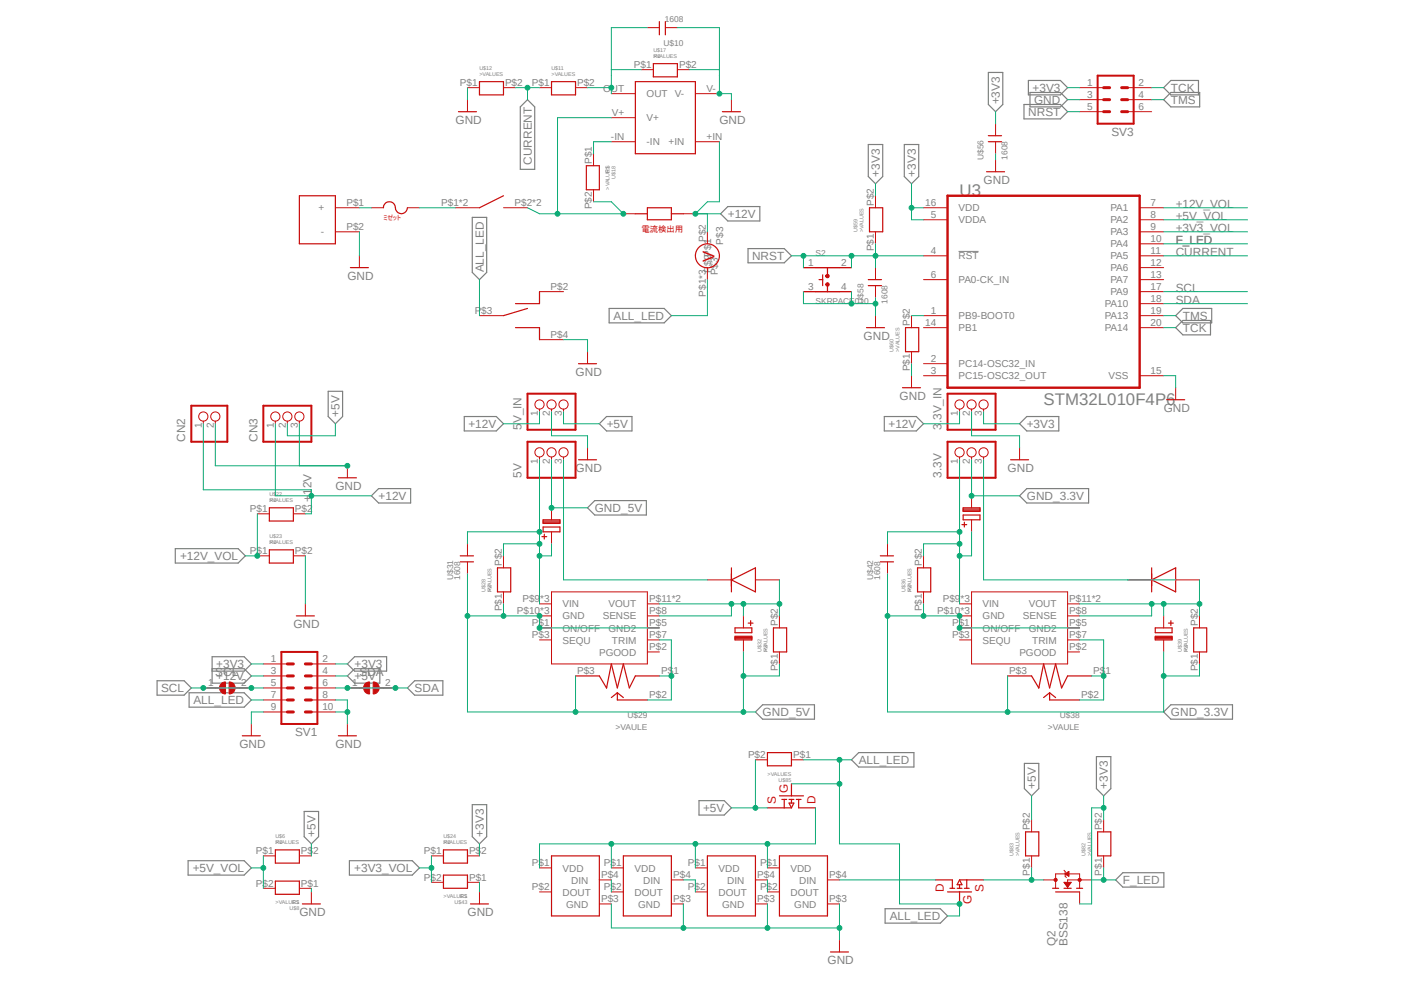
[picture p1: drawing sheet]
<svg xmlns="http://www.w3.org/2000/svg" width="297mm" height="210mm" viewBox="0 0 297 210" stroke-linecap="round" stroke-linejoin="round" font-family="sans-serif">
<defs><g id="words">
<g font-size="3.6" fill="#808080">
<text x="203" y="41.4">U3</text>
<text x="220.8" y="85.6">STM32L010F4P6</text>
</g>
<text font-size="3.6" fill="#c90d0c" x="151.2" y="55.4" transform="rotate(-90 151.2 55.4)">V</text>
<g font-size="2.5" fill="#808080">
<text x="211.5" y="22.1" transform="rotate(-90 211.5 22.1)">+3V3</text>
<text x="218.4" y="19.4">+3V3</text>
<text x="218.7" y="22">GND</text>
<text x="247.7" y="22">TMS</text>
<text x="247.7" y="19.4">TCK</text>
<text x="96.4" y="26.2">GND</text>
<text x="152.2" y="26.2">GND</text>
<text x="217.5" y="24.5">NRST</text>
<text x="235.1" y="28.7">SV3</text>
<text x="112.5" y="34.9" transform="rotate(-90 112.5 34.9)">CURRENT</text>
<text x="186.1" y="37.3" transform="rotate(-90 186.1 37.3)">+3V3</text>
<text x="193.7" y="37.3" transform="rotate(-90 193.7 37.3)">+3V3</text>
<text x="208.1" y="38.9">GND</text>
<text x="154" y="46.1">+12V</text>
<text x="248.7" y="43.9">+12V_VOL</text>
<text x="248.7" y="46.5">+5V_VOL</text>
<text x="248.7" y="49">+3V3_VOL</text>
<text x="248.7" y="51.6">F_LED</text>
<text x="73.5" y="59.1">GND</text>
<text x="102.3" y="57.6" transform="rotate(-90 102.3 57.6)">ALL_LED</text>
<text x="159.1" y="55">NRST</text>
<text x="248.7" y="54.1">CURRENT</text>
<text x="248.7" y="64.2">SDA</text>
<text x="248.7" y="61.7">SCL</text>
<text x="129.8" y="67.7">ALL_LED</text>
<text x="182.7" y="71.8">GND</text>
<text x="250.2" y="67.7">TMS</text>
<text x="250.2" y="70.2">TCK</text>
<text x="121.8" y="79.5">GND</text>
<text x="71.8" y="88.1" transform="rotate(-90 71.8 88.1)">+5V</text>
<text x="190.3" y="84.5">GND</text>
<text x="246.2" y="87.1">GND</text>
<text x="39.2" y="93.4" transform="rotate(-90 39.2 93.4)">CN2</text>
<text x="54.4" y="93.4" transform="rotate(-90 54.4 93.4)">CN3</text>
<text x="99.1" y="90.5">+12V</text>
<text x="110.3" y="90.9" transform="rotate(-90 110.3 90.9)">5V_IN</text>
<text x="128.4" y="90.5">+5V</text>
<text x="188" y="90.5">+12V</text>
<text x="199.2" y="90.9" transform="rotate(-90 199.2 90.9)">3.3V_IN</text>
<text x="217.2" y="90.5">+3V3</text>
<text x="110.3" y="101.1" transform="rotate(-90 110.3 101.1)">5V</text>
<text x="121.8" y="99.8">GND</text>
<text x="199.2" y="101.1" transform="rotate(-90 199.2 101.1)">3.3V</text>
<text x="213.2" y="99.8">GND</text>
<text x="65.9" y="106.1" transform="rotate(-90 65.9 106.1)">+12V</text>
<text x="71" y="103.6">GND</text>
<text x="80.1" y="105.7">+12V</text>
<text x="217.2" y="105.7">GND_3.3V</text>
<text x="125.8" y="108.3">GND_5V</text>
<text x="38.1" y="118.5">+12V_VOL</text>
<text x="62.1" y="132.8">GND</text>
<text x="45.6" y="143">SCL</text>
<text x="45.8" y="141.3">+3V3</text>
<text x="45.8" y="143.9">+12V</text>
<text x="75" y="141.3">+3V3</text>
<text x="75" y="143.9">+5V</text>
<text x="76" y="143">SDA</text>
<text x="34.1" y="146.4">SCL</text>
<text x="40.9" y="148.9">ALL_LED</text>
<text x="87.7" y="146.4">SDA</text>
<text x="62.4" y="155.7">SV1</text>
<text x="161.3" y="151.5">GND_5V</text>
<text x="247.7" y="151.5">GND_3.3V</text>
<text x="50.6" y="158.2">GND</text>
<text x="71" y="158.2">GND</text>
<text x="181.7" y="161.6">ALL_LED</text>
<text x="219.1" y="166.8" transform="rotate(-90 219.1 166.8)">+5V</text>
<text x="234.4" y="166.8" transform="rotate(-90 234.4 166.8)">+3V3</text>
<text x="148.7" y="171.7">+5V</text>
<text x="66.8" y="177" transform="rotate(-90 66.8 177)">+5V</text>
<text x="102.3" y="177" transform="rotate(-90 102.3 177)">+3V3</text>
<text x="40.8" y="184.4">+5V_VOL</text>
<text x="74.9" y="184.4">+3V3_VOL</text>
<text x="237.5" y="187">F_LED</text>
<text x="63.3" y="193.7">GND</text>
<text x="98.9" y="193.7">GND</text>
<text x="188.2" y="194.6">ALL_LED</text>
<text x="175.1" y="203.9">GND</text>
<text x="223.3" y="200.1" transform="rotate(-90 223.3 200.1)">Q2</text>
<text x="225.9" y="200.1" transform="rotate(-90 225.9 200.1)">BSS138</text>
</g>
<g font-size="2.5" fill="#c90d0c">
<text x="166.7" y="167.7" transform="rotate(-90 166.7 167.7)">G</text>
<text x="164.1" y="170" transform="rotate(-90 164.1 170)">S</text>
<text x="172.5" y="170.1" transform="rotate(-90 172.5 170.1)">D</text>
<text x="199.7" y="188.6" transform="rotate(-90 199.7 188.6)">D</text>
<text x="205.5" y="191.2" transform="rotate(-90 205.5 191.2)">G</text>
<text x="208.1" y="188.6" transform="rotate(-90 208.1 188.6)">S</text>
</g>
<g font-size="2.1" fill="#808080">
<text x="134.1" y="14.4">P$1</text>
<text x="143.7" y="14.4">P$2</text>
<text x="97.3" y="18.2">P$1</text>
<text x="106.8" y="18.2">P$2</text>
<text x="112.5" y="18.2">P$1</text>
<text x="122.1" y="18.2">P$2</text>
<text x="127.6" y="19.4">OUT</text>
<text x="136.8" y="20.6">OUT</text>
<text x="142.8" y="20.6">V-</text>
<text x="149.5" y="19.4">V-</text>
<text x="230" y="18.2">1</text>
<text x="230" y="20.7">3</text>
<text x="230" y="23.2">5</text>
<text x="240.9" y="18.2">2</text>
<text x="240.9" y="20.7">4</text>
<text x="240.9" y="23.2">6</text>
<text x="129.2" y="29.6">-IN</text>
<text x="129.5" y="24.5">V+</text>
<text x="136.8" y="25.7">V+</text>
<text x="149.5" y="29.6">+IN</text>
<text x="125.2" y="34.7" transform="rotate(-90 125.2 34.7)">P$1</text>
<text x="136.8" y="30.7">-IN</text>
<text x="141.4" y="30.7">+IN</text>
<text x="67.4" y="44.7">+</text>
<text x="73.3" y="43.6">P$1</text>
<text x="93.3" y="43.6">P$1*2</text>
<text x="108.8" y="43.6">P$2*2</text>
<text x="125.2" y="44.2" transform="rotate(-90 125.2 44.2)">P$2</text>
<text x="184.9" y="43.6" transform="rotate(-90 184.9 43.6)">P$2</text>
<text x="195.7" y="43.6">16</text>
<text x="196.9" y="46.1">5</text>
<text x="202.8" y="47.2">VDDA</text>
<text x="202.8" y="44.7">VDD</text>
<text x="234.9" y="44.7">PA1</text>
<text x="234.9" y="47.2">PA2</text>
<text x="243.4" y="43.6">7</text>
<text x="243.4" y="46.1">8</text>
<text x="67.9" y="49.8">-</text>
<text x="73.3" y="48.6">P$2</text>
<text x="149.3" y="51.2" transform="rotate(-90 149.3 51.2)">P$2</text>
<text x="152.9" y="51.7" transform="rotate(-90 152.9 51.7)">P$3</text>
<text x="184.9" y="53.1" transform="rotate(-90 184.9 53.1)">P$1</text>
<text x="196.9" y="53.7">4</text>
<text x="234.9" y="49.8">PA3</text>
<text x="234.9" y="52.3">PA4</text>
<text x="243.4" y="48.6">9</text>
<text x="243.4" y="51.2">10</text>
<text x="243.4" y="53.7">11</text>
<text x="150.4" y="57.7" transform="rotate(-90 150.4 57.7)">P$2P$1</text>
<text x="151.8" y="58.2" transform="rotate(-90 151.8 58.2)">P$3</text>
<text x="171" y="56.3">1</text>
<text x="178" y="56.3">2</text>
<text x="196.9" y="58.8">6</text>
<text x="202.8" y="54.9">RST</text>
<text x="202.8" y="59.9">PA0-CK_IN</text>
<text x="234.9" y="54.9">PA5</text>
<text x="234.9" y="57.4">PA6</text>
<text x="234.9" y="59.9">PA7</text>
<text x="243.4" y="56.3">12</text>
<text x="243.4" y="58.8">13</text>
<text x="116.5" y="61.3">P$2</text>
<text x="149.3" y="62.7" transform="rotate(-90 149.3 62.7)">P$1*3</text>
<text x="171" y="61.3">3</text>
<text x="178" y="61.3">4</text>
<text x="233.7" y="65">PA10</text>
<text x="234.9" y="62.4">PA9</text>
<text x="243.4" y="61.3">17</text>
<text x="243.4" y="63.9">18</text>
<text x="100.4" y="66.4">P$3</text>
<text x="116.5" y="71.5">P$4</text>
<text x="192.5" y="69" transform="rotate(-90 192.5 69)">P$2</text>
<text x="195.7" y="69">14</text>
<text x="196.9" y="66.4">1</text>
<text x="202.8" y="67.5">PB9-BOOT0</text>
<text x="202.8" y="70.1">PB1</text>
<text x="233.7" y="67.5">PA13</text>
<text x="233.7" y="70.1">PA14</text>
<text x="243.4" y="66.4">19</text>
<text x="243.4" y="69">20</text>
<text x="196.9" y="76.6">2</text>
<text x="202.8" y="77.7">PC14-OSC32_IN</text>
<text x="192.5" y="78.5" transform="rotate(-90 192.5 78.5)">P$1</text>
<text x="196.9" y="79.1">3</text>
<text x="202.8" y="80.2">PC15-OSC32_OUT</text>
<text x="234.5" y="80.2">VSS</text>
<text x="243.4" y="79.1">15</text>
<text x="113.7" y="88.1" transform="rotate(-90 113.7 88.1)">1</text>
<text x="116.3" y="88.1" transform="rotate(-90 116.3 88.1)">2</text>
<text x="118.8" y="88.1" transform="rotate(-90 118.8 88.1)">3</text>
<text x="202.6" y="88.1" transform="rotate(-90 202.6 88.1)">1</text>
<text x="205.2" y="88.1" transform="rotate(-90 205.2 88.1)">2</text>
<text x="207.7" y="88.1" transform="rotate(-90 207.7 88.1)">3</text>
<text x="42.7" y="90.6" transform="rotate(-90 42.7 90.6)">1</text>
<text x="45.2" y="90.6" transform="rotate(-90 45.2 90.6)">2</text>
<text x="57.9" y="90.6" transform="rotate(-90 57.9 90.6)">1</text>
<text x="60.5" y="90.6" transform="rotate(-90 60.5 90.6)">2</text>
<text x="63" y="90.6" transform="rotate(-90 63 90.6)">3</text>
<text x="113.7" y="98.2" transform="rotate(-90 113.7 98.2)">1</text>
<text x="116.3" y="98.2" transform="rotate(-90 116.3 98.2)">2</text>
<text x="118.8" y="98.2" transform="rotate(-90 118.8 98.2)">3</text>
<text x="202.6" y="98.2" transform="rotate(-90 202.6 98.2)">1</text>
<text x="205.2" y="98.2" transform="rotate(-90 205.2 98.2)">2</text>
<text x="207.7" y="98.2" transform="rotate(-90 207.7 98.2)">3</text>
<text x="52.9" y="108.3">P$1</text>
<text x="62.4" y="108.3">P$2</text>
<text x="52.9" y="117.2">P$1</text>
<text x="62.4" y="117.2">P$2</text>
<text x="106.1" y="119.7" transform="rotate(-90 106.1 119.7)">P$2</text>
<text x="195" y="119.7" transform="rotate(-90 195 119.7)">P$2</text>
<text x="106.1" y="129.3" transform="rotate(-90 106.1 129.3)">P$1</text>
<text x="109.3" y="129.9">P$10*3</text>
<text x="110.5" y="127.3">P$9*3</text>
<text x="119" y="128.5">VIN</text>
<text x="119" y="131">GND</text>
<text x="127.5" y="131">SENSE</text>
<text x="128.7" y="128.5">VOUT</text>
<text x="137.3" y="129.9">P$8</text>
<text x="137.3" y="127.3">P$11*2</text>
<text x="195" y="129.3" transform="rotate(-90 195 129.3)">P$1</text>
<text x="198.2" y="129.9">P$10*3</text>
<text x="199.4" y="127.3">P$9*3</text>
<text x="207.9" y="128.5">VIN</text>
<text x="207.9" y="131">GND</text>
<text x="216.4" y="131">SENSE</text>
<text x="217.6" y="128.5">VOUT</text>
<text x="226.2" y="129.9">P$8</text>
<text x="226.2" y="127.3">P$11*2</text>
<text x="112.5" y="132.4">P$1</text>
<text x="112.5" y="135">P$3</text>
<text x="119" y="133.6">ON/OFF</text>
<text x="119" y="136.1">SEQU</text>
<text x="128.7" y="133.6">GND2</text>
<text x="129.5" y="136.1">TRIM</text>
<text x="137.3" y="135">P$7</text>
<text x="137.3" y="132.4">P$5</text>
<text x="137.3" y="137.5">P$2</text>
<text x="164.5" y="132.4" transform="rotate(-90 164.5 132.4)">P$2</text>
<text x="201.4" y="132.4">P$1</text>
<text x="201.4" y="135">P$3</text>
<text x="207.9" y="133.6">ON/OFF</text>
<text x="207.9" y="136.1">SEQU</text>
<text x="217.6" y="133.6">GND2</text>
<text x="218.4" y="136.1">TRIM</text>
<text x="226.2" y="135">P$7</text>
<text x="226.2" y="132.4">P$5</text>
<text x="226.2" y="137.5">P$2</text>
<text x="253.4" y="132.4" transform="rotate(-90 253.4 132.4)">P$2</text>
<text x="57.3" y="140">1</text>
<text x="57.3" y="142.6">3</text>
<text x="68.2" y="140">2</text>
<text x="68.2" y="142.6">4</text>
<text x="122.1" y="142.6">P$3</text>
<text x="126.7" y="138.6">PGOOD</text>
<text x="139.9" y="142.6">P$1</text>
<text x="164.5" y="142" transform="rotate(-90 164.5 142)">P$1</text>
<text x="213.5" y="142.6">P$3</text>
<text x="215.6" y="138.6">PGOOD</text>
<text x="231.3" y="142.6">P$1</text>
<text x="253.4" y="142" transform="rotate(-90 253.4 142)">P$1</text>
<text x="44" y="145.1">1</text>
<text x="51" y="145.1">2</text>
<text x="57.3" y="145.1">5</text>
<text x="57.3" y="147.7">7</text>
<text x="68.2" y="145.1">6</text>
<text x="68.2" y="147.7">8</text>
<text x="74.5" y="145.1">1</text>
<text x="81.4" y="145.1">2</text>
<text x="137.3" y="147.7">P$2</text>
<text x="228.7" y="147.7">P$2</text>
<text x="57.3" y="150.2">9</text>
<text x="68.2" y="150.2">10</text>
<text x="158.2" y="160.4">P$2</text>
<text x="167.8" y="160.4">P$1</text>
<text x="217.8" y="175.6" transform="rotate(-90 217.8 175.6)">P$2</text>
<text x="233.1" y="175.6" transform="rotate(-90 233.1 175.6)">P$2</text>
<text x="54.1" y="180.7">P$1</text>
<text x="63.7" y="180.7">P$2</text>
<text x="89.7" y="180.7">P$1</text>
<text x="99.2" y="180.7">P$2</text>
<text x="112.5" y="183.2">P$1</text>
<text x="119" y="184.3">VDD</text>
<text x="127.2" y="185.8">P$4</text>
<text x="127.8" y="183.2">P$1</text>
<text x="134.2" y="184.3">VDD</text>
<text x="142.4" y="185.8">P$4</text>
<text x="145.5" y="183.2">P$1</text>
<text x="152" y="184.3">VDD</text>
<text x="160.2" y="185.8">P$4</text>
<text x="160.8" y="183.2">P$1</text>
<text x="167.2" y="184.3">VDD</text>
<text x="175.4" y="185.8">P$4</text>
<text x="217.8" y="185.2" transform="rotate(-90 217.8 185.2)">P$1</text>
<text x="233.1" y="185.2" transform="rotate(-90 233.1 185.2)">P$1</text>
<text x="54.1" y="187.5">P$2</text>
<text x="63.7" y="187.5">P$1</text>
<text x="89.7" y="186.3">P$2</text>
<text x="99.2" y="186.3">P$1</text>
<text x="112.5" y="188.3">P$2</text>
<text x="119" y="189.4">DOUT</text>
<text x="119.8" y="191.9">GND</text>
<text x="120.8" y="186.9">DIN</text>
<text x="127.2" y="190.8">P$3</text>
<text x="127.8" y="188.3">P$2</text>
<text x="134.2" y="189.4">DOUT</text>
<text x="135" y="191.9">GND</text>
<text x="136.1" y="186.9">DIN</text>
<text x="142.4" y="190.8">P$3</text>
<text x="145.5" y="188.3">P$2</text>
<text x="152" y="189.4">DOUT</text>
<text x="152.8" y="191.9">GND</text>
<text x="153.8" y="186.9">DIN</text>
<text x="160.2" y="190.8">P$3</text>
<text x="160.8" y="188.3">P$2</text>
<text x="167.2" y="189.4">DOUT</text>
<text x="168" y="191.9">GND</text>
<text x="169.1" y="186.9">DIN</text>
<text x="175.4" y="190.8">P$3</text>
</g>
<g font-size="1.8" fill="#808080">
<text x="140.7" y="4.6">1608</text>
<text x="140.4" y="9.7">U$10</text>
<text x="208.1" y="33.8" transform="rotate(-90 208.1 33.8)">U$56</text>
<text x="213.2" y="33.8" transform="rotate(-90 213.2 33.8)">1608</text>
<text x="172.5" y="54.1">S2</text>
<text x="172.5" y="64.3">SKRPACE010</text>
<text x="182.7" y="64.2" transform="rotate(-90 182.7 64.2)">U$58</text>
<text x="187.7" y="64.2" transform="rotate(-90 187.7 64.2)">1608</text>
<text x="95.8" y="122.6" transform="rotate(-90 95.8 122.6)">U$31</text>
<text x="97.4" y="122.6" transform="rotate(-90 97.4 122.6)">1608</text>
<text x="184.7" y="122.6" transform="rotate(-90 184.7 122.6)">U$42</text>
<text x="186.2" y="122.6" transform="rotate(-90 186.2 122.6)">1608</text>
<text x="130.2" y="154.4">&gt;VAULE</text>
<text x="132.8" y="151.8">U$29</text>
<text x="221.7" y="154.4">&gt;VAULE</text>
<text x="224.2" y="151.8">U$38</text>
</g>
<text font-size="1.8" fill="#c90d0c" x="135.7" y="49">電流検出用</text>
<text font-size="1.4" fill="#c90d0c" x="81.1" y="46.5">ミゼット</text>
<g font-size="1.1" fill="#808080">
<text x="138.2" y="10.9">U$17</text>
<text x="101.4" y="16">&gt;VALUES</text>
<text x="101.4" y="14.7">U$12</text>
<text x="116.7" y="16">&gt;VALUES</text>
<text x="116.7" y="14.7">U$11</text>
<text x="138.2" y="12.2">&gt;VALUES</text>
<text x="138.2" y="12.2">R1</text>
<text x="128.9" y="40.1" transform="rotate(-90 128.9 40.1)">&gt;VALUES</text>
<text x="128.9" y="36.5" transform="rotate(-90 128.9 36.5)">R1</text>
<text x="130.2" y="37.8" transform="rotate(-90 130.2 37.8)">U$18</text>
<text x="181.4" y="49" transform="rotate(-90 181.4 49)">U$59</text>
<text x="182.7" y="49" transform="rotate(-90 182.7 49)">&gt;VALUES</text>
<text x="189" y="74.4" transform="rotate(-90 189 74.4)">U$60</text>
<text x="190.3" y="74.4" transform="rotate(-90 190.3 74.4)">&gt;VALUES</text>
<text x="57" y="106.1">&gt;VALUES</text>
<text x="57" y="106.1">R1</text>
<text x="57" y="104.9">U$22</text>
<text x="57" y="113.7">U$23</text>
<text x="57" y="115">&gt;VALUES</text>
<text x="57" y="115">R1</text>
<text x="102.7" y="125.2" transform="rotate(-90 102.7 125.2)">U$28</text>
<text x="104" y="125.2" transform="rotate(-90 104 125.2)">&gt;VALUES</text>
<text x="104" y="125.2" transform="rotate(-90 104 125.2)">R2</text>
<text x="191.6" y="125.2" transform="rotate(-90 191.6 125.2)">U$36</text>
<text x="192.8" y="125.2" transform="rotate(-90 192.8 125.2)">&gt;VALUES</text>
<text x="192.8" y="125.2" transform="rotate(-90 192.8 125.2)">R2</text>
<text x="161.1" y="137.9" transform="rotate(-90 161.1 137.9)">U$32</text>
<text x="162.4" y="137.9" transform="rotate(-90 162.4 137.9)">&gt;VALUES</text>
<text x="162.4" y="137.9" transform="rotate(-90 162.4 137.9)">R3</text>
<text x="250" y="137.9" transform="rotate(-90 250 137.9)">U$39</text>
<text x="251.3" y="137.9" transform="rotate(-90 251.3 137.9)">&gt;VALUES</text>
<text x="251.3" y="137.9" transform="rotate(-90 251.3 137.9)">R3</text>
<text x="162.4" y="164">&gt;VALUES</text>
<text x="164.7" y="165.3">U$85</text>
<text x="58.3" y="178.5">&gt;VALUES</text>
<text x="58.3" y="178.5">R1</text>
<text x="58.3" y="177.2">U$6</text>
<text x="93.8" y="178.5">&gt;VALUES</text>
<text x="93.8" y="178.5">R1</text>
<text x="93.8" y="177.2">U$24</text>
<text x="214.4" y="181" transform="rotate(-90 214.4 181)">U$83</text>
<text x="215.7" y="181" transform="rotate(-90 215.7 181)">&gt;VALUES</text>
<text x="229.7" y="181" transform="rotate(-90 229.7 181)">U$82</text>
<text x="230.9" y="181" transform="rotate(-90 230.9 181)">&gt;VALUES</text>
<text x="58.3" y="191.2">&gt;VALUES</text>
<text x="61.8" y="191.2">R1</text>
<text x="93.9" y="189.9">&gt;VALUES</text>
<text x="96.2" y="191.2">U$43</text>
<text x="97.4" y="189.9">R1</text>
<text x="61.3" y="192.5">U$8</text>
</g>
</g></defs>
<path d="M33 2.8l231.1 201.8M264.1 2.8l-231.1 201.8" fill="none" stroke="#fff" stroke-width=".21"/>
<path d="M202.8 53.2h4.2" fill="none" stroke="#808080" stroke-width=".21"/>
<g fill="none" stroke="#808080" stroke-width=".25">
<path d="M209.1 15.3h3v6.8l-1.5 1.5-1.5-1.5zM217.6 17h6.7l1.5 1.5-1.5 1.6h-6.7zM217.9 19.6h6.4l1.5 1.5-1.5 1.5h-6.4zM247.7 19.6h6.1v3h-6.1l-1.5-1.5zM247.7 17h5.8v3.1h-5.8l-1.5-1.6zM110.1 22.6l1.5-1.5 1.5 1.5v13.2h-3zM183.7 30.6h3v6.7l-1.5 1.6-1.5-1.6zM191.3 30.6h3.1v6.7l-1.6 1.6-1.5-1.6zM216.6 22.1h7.7l1.5 1.5-1.5 1.5h-7.7zM99.9 46h3.1v11.6l-1.6 1.5-1.5-1.5zM152.4 45.2l1.6-1.5h6.7v3h-6.7zM158.2 52.6h7.7l1.5 1.5-1.5 1.5h-7.7z"/>
<path d="M128.9 65.2h11.6l1.5 1.6-1.5 1.5h-11.6zM248.7 66.8l1.5-1.6h6.1v3.1h-6.1zM248.7 69.3l1.5-1.5h5.9v3h-5.9zM69.4 82.8h3.1v5.3l-1.5 1.5-1.6-1.5zM98.2 88.1h6.8l1.5 1.5-1.5 1.5h-6.8zM128.3 88.1h5.4v3h-5.4l-1.5-1.5zM187.1 88.1h6.7l1.6 1.5-1.6 1.5h-6.7zM215.7 89.6l1.5-1.5h6.8v3h-6.8zM37.1 116h13.3l1.5 1.6-1.5 1.5h-13.3zM78.6 104.9l1.5-1.6h6.8v3.1h-6.8zM125.8 105.9h10.9v3h-10.9l-1.5-1.5zM217.2 103.3h13.1v3.1h-13.1l-1.5-1.5z"/>
<path d="M33.2 144h5.7l1.6 1.5-1.6 1.5h-5.7zM40 146.5h11.6l1.6 1.5-1.6 1.6h-11.6zM44.9 141.4h6.7l1.6 1.6-1.6 1.5h-6.7v-5.6h6.7l1.6 1.5-1.6 1.5h-6.7M73.5 140.4l1.5-1.5h6.8v3h-6.8zM75 141.4h5.3v3.1h-5.3l-1.5-1.5zM87.7 144h6v3h-6l-1.5-1.5zM159.8 150.6l1.5-1.5h11v3h-11zM247.7 149.1h13v3h-13l-1.5-1.5zM64.3 171.6h3.1v5.4l-1.5 1.5-1.6-1.5zM99.9 170.2h3.1v6.8l-1.6 1.5-1.5-1.5zM147.9 169.3h5.3l1.5 1.6-1.5 1.5h-5.3zM180.1 160.7l1.6-1.5h11.6v3h-11.6z"/>
<path d="M216.7 161.5h3.1v5.3l-1.6 1.5-1.5-1.5zM231.9 160h3.1v6.8l-1.5 1.5-1.6-1.5zM39.8 182h11.8l1.6 1.6-1.6 1.5h-11.8zM73.9 182h13.3l1.5 1.6-1.5 1.5h-13.3zM187.2 192.2h11.7l1.5 1.5-1.5 1.5h-11.7zM236 186.1l1.5-1.5h8.7v3h-8.7z"/>
</g>
<g fill="none" stroke="#c90d0c" stroke-width=".21">
<path d="M98.9 18.5h2.5M106.5 18.5h2.6M114.1 18.5h2.6M121.8 18.5h2.5M129.3 19.8h5.1M135.7 14.7h2.5M143.3 14.7h2.5M147.1 19.8h5.1M98.9 21.1v2.5M125.6 32.5v2.6M129.3 30h5.1M129.3 24.9h5.1"/>
<path d="M147.1 30h5.1M154.7 21.1v2.5M210.6 26.2v2.5M210.6 30v2.5M210.6 33.8v2.5M71 43.9h5M71 49h5M76 54.1v2.5M78.6 43.9h2.5M86.2 43.9h2.5M96.4 43.9h5M106.5 43.9h5.1"/>
<path d="M125.6 40.1v2.6M131.9 45.2h2.5M144.6 45.2h2.5M149.6 49v2.6M149.6 56.6v2.5M185.2 41.4v2.5M185.2 49v2.6M185.2 56.6v2.5M195.4 43.9l5.1 .1M195.4 54.1h5.1M195.4 46.5h5.1M195.4 59.1l5.1 .1"/>
<path d="M246.2 43.9l-5.1 .1M246.2 49l-5.1 .1M246.2 46.5h-5.1M246.2 51.6h-5.1M246.2 54.1h-5.1M246.2 56.6h-5.1M246.2 59.1l-5.1 .1M124.3 74.4v2.5M185.2 60.4v2.5M185.2 66.8v2.5M192.8 66.8v2.5M192.8 74.4v2.5"/>
<path d="M192.8 79.5v2.5M195.4 66.8h5.1M195.4 76.9l5.1 .1M195.4 79.5h5.1M195.4 69.3h5.1M246.2 61.7h-5.1M246.2 64.2l-5.1 .1M246.2 66.8h-5.1M246.2 69.3h-5.1M246.2 79.5h-5.1M73.5 98.5v2.5M248.7 82v2.5"/>
<path d="M54.4 108.7h2.6M54.4 117.6h2.6M62.1 108.7h2.5M62.1 117.6h2.5M98.9 115v2.6M98.9 118.8v2.6M106.5 117.6v2.5M187.7 115v2.6M187.7 118.8v2.6M195.4 117.6v2.5M64.6 127.7v2.6M106.5 125.2v2.5"/>
<path d="M114.1 127.7h2.6M114.1 130.3h2.6M114.1 132.8h2.6M114.1 135.3h2.6M116.7 125.2h20.2v15.2h-20.2zM136.9 127.7h2.6M136.9 130.3h2.6M136.9 132.8h2.6M136.9 135.3h2.6M136.9 137.9h2.6M149.6 122.6h5.1M157.3 130.3v2.5"/>
<path d="M157.3 135.3v2.6M159.8 122.6h5.1M164.9 130.3v2.5M164.9 137.9v2.5M195.4 125.2v2.5M203 127.7h2.5M203 130.3h2.5M203 132.8h2.5M203 135.3h2.5M205.5 125.2h20.3v15.2h-20.3zM225.8 127.7h2.6M225.8 130.3h2.6"/>
<path d="M225.8 132.8h2.6M225.8 135.3h2.6M225.8 137.9h2.6M238.5 122.6h5.1M246.2 130.3v2.5M246.2 135.3v2.6M248.7 122.6h5M253.7 130.3v2.5M253.7 137.9v2.5M55.7 140.4h5.1M55.7 143h5.1M55.7 145.5h5.1"/>
<path d="M55.7 148h5.1M55.7 150.6h5.1M65.9 140.4h5.1M65.9 143h5.1M65.9 145.5h5.1M65.9 148h5.1M65.9 150.6h5.1M55.7 181h2.6M55.7 187.9h2.6M63.3 181h2.6M63.3 187.9h2.6M65.9 188.6v2.6"/>
<path d="M91.3 181h2.5M91.3 186.6h2.5M98.9 181h2.5M98.9 186.6h2.5M101.4 188.6v2.6"/>
</g>
<g fill="none" stroke="#c90d0c" stroke-width=".25">
<path d="M101.4 17.3h5.1v2.8h-5.1zM116.7 17.3h5.1v2.8h-5.1zM134.4 17.3h12.7v15.2h-12.7zM138.2 13.5h5.1v2.8h-5.1zM97 23.6h3.8M124 35.1h2.8v5h-2.8zM152.8 23.6h3.8M208.7 36.3h3.8M209.1 30h2.8M209.1 28.7h2.8M63.3 41.4h7.7v10.2h-7.7zM74.1 56.6h3.8"/>
<path d="M81.1 43.9a1.31 1.31 0 0 1 1.5-1.2 1.31 1.31 0 0 1 1.1 1.6 1.28 1.28 0 0 0 1.4 .9 1.28 1.28 0 0 0 1.1-1.3M106.5 41.4l-5.1 2.5M134.4 45.2h2.5M136.9 43.9h5.1v2.6h-5.1zM142 45.2h2.6M172.5 56.6h5.1M183.7 59.1h2.8M183.9 43.9h2.8v5.1h-2.8zM122.4 76.9h3.8M172.5 61.7h2.5M183.3 69.3h3.8M183.7 60.4h2.8"/>
<path d="M191.6 69.3h2.8v5.1h-2.8zM190.9 82h3.8M246.8 84.5h3.8M57 107.4h5.1v2.8h-5.1zM57 116.3h5.1v2.8h-5.1zM71.6 101h3.8M97.4 118.8h2.8M97.4 117.6h2.8M186.2 118.8h2.8M186.2 117.6h2.8M62.7 130.3h3.8M105.2 120.1h2.8v5.1h-2.8z"/>
<path d="M154.7 120.1v5.1M154.7 122.6l5.1-2.5v5.1zM155.5 132.8h3.5v1h-3.5zM155.5 134.6h3.5v.7h-3.5zM155.5 134.8h3.5M155.5 135.1h3.5M158.3 131.8h1M158.8 131.3v1M163.6 132.8h2.8v5.1h-2.8zM194.1 120.1h2.8v5.1h-2.8zM243.6 120.1v5.1M243.6 122.6l5.1-2.5v5.1z"/>
<path d="M244.4 132.8h3.5v1h-3.5zM244.4 134.6h3.5v.7h-3.5zM244.4 134.8h3.5M244.4 135.1h3.5M247.2 131.8h1M247.7 131.3v1M252.5 132.8h2.8v5.1h-2.8zM121.8 143h5l1.5 2.5M128.3 145.2v.3M130.6 146.5v1.5h6.3M130.6 146.5l1.3 1M130.6 146.5l-1.3 1"/>
<path d="M139.5 143h-5.1l-1.3 2.5-1.2-5.1-1.3 5.1-1.3-5.1-1 5.1M213.1 143h5.1l1.6 2.5M219.8 145.2v.3M222 146.5v1.5h6.4M222 146.5l1.3 1M222 146.5l-1.2 1M230.9 143h-5.1l-1.2 2.5-1.3-5.1-1.3 5.1-1.2-5.1-1 5.1M58.3 179.7h5v2.8h-5zM93.8 179.7h5.1v2.8h-5.1zM58.3 186.4h5v2.7h-5zM64 191.2h3.8M93.8 185.1h5.1v2.8h-5.1z"/>
<path d="M99.5 191.2h3.8"/>
<circle cx="149.6" cy="54.1" r="2.54"/>
</g>
<path d="M59.5 137.9h7.6v15.2h-7.6z" fill="none" stroke="#c90d0c" stroke-width=".42"/>
<path d="M60.8 150.6h1.3M60.8 148h1.3M60.8 145.5h1.3M60.8 143h1.3M60.8 140.4h1.3M64.6 150.6h1.3M64.6 148h1.3M64.6 145.5h1.3M64.6 143h1.3M64.6 140.4h1.3" fill="none" stroke="#c90d0c" stroke-width=".64"/>
<path d="M200.4 41.4h40.7v40.6h-40.7z" fill="none" stroke="#c90d0c" stroke-width=".51"/>
<path d="M174.8 59.9l.2-.1 .3 .1 .1 .3-.1 .3h-.5l-.1-.3 .3-.2 .2 .2-.1 .1-.4-.1z" fill-rule="evenodd" fill="#c90d0c"/>
<path d="M174.8 59.9l.2-.1 .3 .1 .1 .3-.1 .3h-.5l-.1-.3 .3-.2 .2 .2-.1 .1-.4-.1z" fill="none" stroke="#c90d0c" stroke-width=".21"/>
<path d="M174.8 58.1l.2-.1 .3 .1 .1 .3-.1 .3h-.5l-.1-.3 .3-.1 .2 .1-.1 .1-.4-.1z" fill-rule="evenodd" fill="#c90d0c"/>
<g fill="none" stroke="#c90d0c" stroke-width=".21">
<path d="M228.4 18.5h5.1M238.5 18.5h5.1M228.4 21.1h5.1M228.4 23.6h5.1M238.5 21.1h5.1M238.5 23.6h5.1M170 56.6h2.5M174.8 58.1l.2-.1 .3 .1 .1 .3-.1 .3h-.5l-.1-.3 .3-.1 .2 .1-.1 .1-.4-.1zM177.6 56.6h2.5M170 61.7h2.5M177.6 61.7h2.5M53.2 153.1v2.5"/>
<path d="M73.5 153.1v2.5M162.3 183.6h2.6M162.3 188.6h2.6M175 186.1h2.6M175 191.2h2.6M177.6 198.8v2.5M223.3 187.9v-3.1h5.1v3.1M225.1 184.1l.2 .2v1l.3 .3M228.4 186.1h-2.6v1.8"/>
</g>
<g fill="none" stroke="#c90d0c" stroke-width=".25">
<path d="M170 56.6h10.1M173.3 59.1h.7M174 58.1v2.3M175 56.6v1.8M170 61.7h10.1M175 60.2v1.5M51.3 155.6h3.8M71.6 155.6h3.8M164.9 181h10.1v12.7h-10.1zM222.7 187.9h1.2M223.3 188.6h5.1M225.1 187.9h1.5"/>
<path d="M227.8 187.9h1.2M175.7 201.3h3.8"/>
</g>
<path d="M232.2 16h7.6v10.2h-7.6z" fill="none" stroke="#c90d0c" stroke-width=".42"/>
<path d="M233.5 18.5h1.2M237.3 18.5h1.2M233.5 23.6h1.2M233.5 21.1h1.2M237.3 23.6h1.2M237.3 21.1h1.2" fill="none" stroke="#c90d0c" stroke-width=".64"/>
<circle cx="228.4" cy="186.1" r=".33" fill="#c90d0c"/>
<circle cx="228.4" cy="186.1" r=".33" fill="none" stroke="#c90d0c" stroke-width=".21"/>
<circle cx="223.3" cy="186.1" r=".33" fill="#c90d0c"/>
<g fill="none" stroke="#c90d0c" stroke-width=".21">
<path d="M136.9 5.8h2.6M140.8 5.8h2.5M101.4 66.8h5.1M114.1 61.7h5.1M114.1 71.8h5.1M43 89.1v.5M45.6 89.1v.5M58.3 89.1v.5M60.8 89.1v.5M63.3 89.1v.5M159.8 160.7h2.5M167.4 160.7h2.6"/>
<path d="M218.2 173.4v2.5M233.5 173.4v2.5M114.1 183.6h2.6M114.1 188.6h2.6M126.8 186.1h2.5M126.8 191.2h2.5M129.3 183.6h2.6M129.3 188.6h2.6M142 186.1h2.6M142 191.2h2.6M147.1 183.6h2.5M147.1 188.6h2.5"/>
<path d="M159.8 186.1h2.5M159.8 191.2h2.5M218.2 181v2.6M220.8 186.1h2.5M225.1 186.6h1.5l-.8 1zM225.1 186.7h1.4M225.2 186.8h1.3M225.3 186.9h1.1M225.3 184.8l.8-.5v1zM225.3 184.8h.8M225.4 187h.9M225.4 184.9h.7"/>
<path d="M225.5 184.7h.6M225.5 187.1h.7M225.5 187.2h.6M225.6 185h.5M225.6 187.3h.5M225.6 184.7h.5M225.7 187.4h.3M225.7 185.1h.4M225.7 187.5h.2M225.8 184.6h.3M225.8 187.6h.1M225.8 185.2h.3"/>
<path d="M225.9 184.4h.2M226 185.3h.1M226 184.4h.1M228.4 186.1h2.5M228.4 188.6v2.6M233.5 181v2.6"/>
<circle cx="43" cy="88.1" r=".98"/>
<circle cx="45.5" cy="88.1" r=".98"/>
<circle cx="58.2" cy="88.1" r=".98"/>
<circle cx="60.8" cy="88.1" r=".98"/>
<circle cx="63.3" cy="88.1" r=".98"/>
<circle cx="223.3" cy="186.1" r=".33"/>
</g>
<g fill="none" stroke="#c90d0c" stroke-width=".25">
<path d="M139.5 4.6v2.8M140.8 4.6v2.8M109.1 69.3h5v2.5M111.6 65.2l-5.1 1.6M114.1 61.7v2.5h-5M162.3 159.2h5.1v2.8h-5.1zM162.3 170.9h5.1M164.9 168.3h5.1M165.4 169.1h1M165.9 169.1v1.8M166.9 169.1h1M166.9 169.8h1l-.5 1.1z"/>
<path d="M167.4 165.8v2.5M167.4 169.1v.7M168.4 169.1h1.1M169 169.1v1.8h3.5M217 175.9h2.8v5.1h-2.8zM232.2 175.9h2.8v5.1h-2.8zM116.7 181h10.1v12.7h-10.1zM131.9 181h10.1v12.7h-10.1zM149.6 181h10.2v12.7h-10.2zM197.9 186.1h3.6v1.8M200.4 188.6h5.1M201 187.9h1"/>
<path d="M202.5 187.9h1M203 186.1h5.1M203 187.1v.8M203 188.6v2.6M203 186.1l.5 1h-1zM204 187.9h1M204.5 186.1v1.8"/>
</g>
<path d="M40.5 85.8h7.6v7.6h-7.6zM55.7 85.8h10.2v7.6h-10.2z" fill="none" stroke="#c90d0c" stroke-width=".42"/>
<path d="M48.5 144.2a1.27 1.27 0 0 1 1.3 1.3 1.27 1.27 0 0 1-1.3 1.3z" fill-rule="evenodd" fill="#c90d0c"/>
<path d="M48.5 144.2a1.27 1.27 0 0 1 1.3 1.3 1.27 1.27 0 0 1-1.3 1.3z" fill="none" stroke="#c90d0c" stroke-width=".21"/>
<path d="M46.8 144.6l.9-.4v2.6a1.28 1.28 0 0 1-1.2-.8 1.28 1.28 0 0 1 .3-1.4z" fill-rule="evenodd" fill="#c90d0c"/>
<path d="M43 145.5h3.4M46.8 144.6l.9-.4v2.6a1.28 1.28 0 0 1-1.2-.8 1.28 1.28 0 0 1 .3-1.4zM49.7 145.5h3.5" fill="none" stroke="#c90d0c" stroke-width=".21"/>
<path d="M79 144.2a1.27 1.27 0 0 1 1.2 1.3 1.27 1.27 0 0 1-1.2 1.3z" fill-rule="evenodd" fill="#c90d0c"/>
<path d="M79 144.2a1.27 1.27 0 0 1 1.2 1.3 1.27 1.27 0 0 1-1.2 1.3z" fill="none" stroke="#c90d0c" stroke-width=".21"/>
<path d="M77.3 144.6l.9-.4v2.6a1.31 1.31 0 0 1-1.2-.8 1.31 1.31 0 0 1 .3-1.4z" fill-rule="evenodd" fill="#c90d0c"/>
<g fill="none" stroke="#c90d0c" stroke-width=".21">
<path d="M114.1 86.5v.6M114.1 96.7v.5M116.7 86.5v.6M116.7 96.7v.5M119.2 86.5v.6M119.2 96.7v.5M124.3 94.7v2.5M203 86.5v.6M203 96.7v.5M205.5 86.5v.6M205.5 96.7v.5M208.1 86.5v.6"/>
<path d="M208.1 96.7v.5M215.7 94.7v2.5M116.7 107.4v2.5M116.7 112.5v2.5M205.5 104.9v2.5M205.5 109.9v2.6M73.5 145.5h3.4M77.3 144.6l.9-.4v2.6a1.31 1.31 0 0 1-1.2-.8 1.31 1.31 0 0 1 .3-1.4zM80.2 145.5h3.5"/>
<circle cx="114.1" cy="95.7" r=".98"/>
<circle cx="114.1" cy="85.6" r=".98"/>
<circle cx="116.7" cy="95.7" r=".98"/>
<circle cx="116.7" cy="85.6" r=".98"/>
<circle cx="119.2" cy="95.7" r=".98"/>
<circle cx="119.2" cy="85.6" r=".98"/>
<circle cx="203" cy="95.7" r=".98"/>
<circle cx="203" cy="85.6" r=".98"/>
<circle cx="205.5" cy="85.6" r=".98"/>
<circle cx="205.5" cy="95.7" r=".98"/>
<circle cx="208.1" cy="95.7" r=".98"/>
<circle cx="208.1" cy="85.6" r=".98"/>
</g>
<path d="M111.6 83.3h10.2v7.6h-10.2zM111.6 93.4h10.2v7.6h-10.2zM200.4 93.4h10.2v7.6h-10.2zM200.4 83.3h10.2v7.6h-10.2z" fill="none" stroke="#c90d0c" stroke-width=".42"/>
<g fill="none" stroke="#c90d0c" stroke-width=".25">
<path d="M122.4 97.2h3.8M213.8 97.2h3.8M114.6 113.5h1.1M114.9 111.5h3.5v1h-3.5zM114.9 109.9h3.5v.8h-3.5zM114.9 110.4h3.5M114.9 110.2h3.5M115.1 113v1M203.5 111h1M203.8 108.9h3.5v1h-3.5zM203.8 107.4h3.5v.8h-3.5zM203.8 107.9h3.5"/>
<path d="M203.8 107.7h3.5M204 110.4v1.1"/>
</g>
<path d="M76 49v5.1M45.6 89.6v8.9h27.9M63.3 89.6v8.9" fill="none" stroke="#0dab76" stroke-width=".21"/>
<circle cx="73.5" cy="98.5" r=".51" fill="#0dab76"/>
<g fill="none" stroke="#0dab76" stroke-width=".21">
<path d="M145.8 14.7h6.4v5.1h2.5v1.3M64.6 117.6v10.1"/>
<circle cx="73.5" cy="98.5" r=".51"/>
</g>
<circle cx="152.2" cy="19.8" r=".51" fill="#0dab76"/>
<g fill="none" stroke="#0dab76" stroke-width=".21">
<path d="M98.9 18.5v2.6M143.3 5.8h8.9v8.9M119.2 71.8h5.1v2.6M170 61.7v2.5h15.2M180.1 61.7v2.5M185.2 62.9v3.9M192.8 76.9v2.6"/>
<circle cx="152.2" cy="19.8" r=".51"/>
</g>
<circle cx="180.1" cy="64.2" r=".51" fill="#0dab76"/>
<circle cx="180.1" cy="64.2" r=".51" fill="none" stroke="#0dab76" stroke-width=".21"/>
<circle cx="185.2" cy="64.2" r=".51" fill="#0dab76"/>
<g fill="none" stroke="#0dab76" stroke-width=".21">
<path d="M210.6 32.5v1.3M225.8 21.1h2.6M246.2 79.5h2.5v2.5M55.7 150.6h-2.5v2.5M71 150.6h2.5M71 148h2.5v5.1"/>
<circle cx="185.2" cy="64.2" r=".51"/>
</g>
<circle cx="73.5" cy="150.6" r=".51" fill="#0dab76"/>
<g fill="none" stroke="#0dab76" stroke-width=".21">
<path d="M129.3 191.2v5.1h15.3M177.6 191.2v7.6"/>
<circle cx="73.5" cy="150.6" r=".51"/>
</g>
<circle cx="177.6" cy="196.3" r=".51" fill="#0dab76"/>
<g fill="none" stroke="#0dab76" stroke-width=".21">
<path d="M144.6 196.3h33M162.3 191.2v5.1"/>
<circle cx="177.6" cy="196.3" r=".51"/>
</g>
<circle cx="162.3" cy="196.3" r=".51" fill="#0dab76"/>
<g fill="none" stroke="#0dab76" stroke-width=".21">
<path d="M144.6 191.2v5.1"/>
<circle cx="162.3" cy="196.3" r=".51"/>
</g>
<circle cx="144.6" cy="196.3" r=".51" fill="#0dab76"/>
<g fill="none" stroke="#0dab76" stroke-width=".21">
<path d="M225.8 18.5h2.6M185.2 38.9v2.5M192.8 38.9v7.6h2.6M192.8 43.9h2.6M116.7 87.1v5.1h7.6v2.5M205.5 87.1v5.1h10.2v2.5M65.9 187.9v.7M101.4 186.6v2"/>
<circle cx="144.6" cy="196.3" r=".51"/>
</g>
<circle cx="192.8" cy="43.9" r=".51" fill="#0dab76"/>
<g fill="none" stroke="#0dab76" stroke-width=".21">
<path d="M210.6 23.6v2.6M53.2 140.4h2.5M71 140.4h2.5M233.5 168.3v5.1M228.4 191.2h2.5"/>
<circle cx="192.8" cy="43.9" r=".51"/>
</g>
<circle cx="233.5" cy="170.9" r=".51" fill="#0dab76"/>
<g fill="none" stroke="#0dab76" stroke-width=".21">
<path d="M109.1 18.5h5M111.6 18.5v2.6M208.1 87.1v2.5h7.6M101.4 178.5v2.5M233.5 170.9h-2.6v20.3"/>
<circle cx="233.5" cy="170.9" r=".51"/>
</g>
<circle cx="111.6" cy="18.5" r=".51" fill="#0dab76"/>
<g fill="none" stroke="#0dab76" stroke-width=".21">
<path d="M129.3 30h-3.7v2.5M125.6 42.7h3.7l2.6 2.5M246.2 54.1h17.7"/>
<circle cx="111.6" cy="18.5" r=".51"/>
</g>
<circle cx="131.9" cy="45.2" r=".51" fill="#0dab76"/>
<g fill="none" stroke="#0dab76" stroke-width=".21">
<path d="M114.1 45.2h17.8"/>
<circle cx="131.9" cy="45.2" r=".51"/>
</g>
<circle cx="117.9" cy="45.2" r=".51" fill="#0dab76"/>
<g fill="none" stroke="#0dab76" stroke-width=".21">
<path d="M129.3 24.9h-11.4v20.3M111.6 43.9l2.5 1.3M54.4 108.7v8.9h-2.5"/>
<circle cx="117.9" cy="45.2" r=".51"/>
</g>
<circle cx="54.4" cy="117.6" r=".51" fill="#0dab76"/>
<g fill="none" stroke="#0dab76" stroke-width=".21">
<path d="M246.2 43.9h17.7M88.7 183.6h2.6M91.3 181v5.6"/>
<circle cx="54.4" cy="117.6" r=".51"/>
</g>
<circle cx="91.3" cy="183.6" r=".51" fill="#0dab76"/>
<g fill="none" stroke="#0dab76" stroke-width=".21">
<path d="M246.2 49h17.7M139.5 127.7h25.4M154.7 127.7v2.6h-15.2"/>
<circle cx="91.3" cy="183.6" r=".51"/>
</g>
<circle cx="154.7" cy="127.7" r=".51" fill="#0dab76"/>
<g fill="none" stroke="#0dab76" stroke-width=".21">
<path d="M157.3 127.7v2.6"/>
<circle cx="154.7" cy="127.7" r=".51"/>
</g>
<circle cx="157.3" cy="127.7" r=".51" fill="#0dab76"/>
<g fill="none" stroke="#0dab76" stroke-width=".21">
<path d="M164.9 122.6v7.7"/>
<circle cx="157.3" cy="127.7" r=".51"/>
</g>
<circle cx="164.9" cy="127.7" r=".51" fill="#0dab76"/>
<g fill="none" stroke="#0dab76" stroke-width=".21">
<path d="M139.5 135.3h2.5v12.7h-5.1M139.5 143h2.5"/>
<circle cx="164.9" cy="127.7" r=".51"/>
</g>
<circle cx="142" cy="143" r=".51" fill="#0dab76"/>
<g fill="none" stroke="#0dab76" stroke-width=".21">
<path d="M152.2 30v12.7h-2.6l-2.5 2.5h5.3"/>
<circle cx="142" cy="143" r=".51"/>
</g>
<circle cx="147.1" cy="45.2" r=".51" fill="#0dab76"/>
<g fill="none" stroke="#0dab76" stroke-width=".21">
<path d="M147.1 45.2h2.5v3.8M43 89.6v14h22.9v5.1h-1.3M65.9 104.9h12.7"/>
<circle cx="147.1" cy="45.2" r=".51"/>
</g>
<circle cx="65.9" cy="104.9" r=".51" fill="#0dab76"/>
<g fill="none" stroke="#0dab76" stroke-width=".21">
<path d="M58.3 89.6v15.3h7.6M114.1 87.1v2.5h-7.6M203 87.1v2.5h-7.6M243.6 127.7v2.6h-15.2M253.7 122.6v5.1h-25.3M53.2 143h2.5"/>
<circle cx="65.9" cy="104.9" r=".51"/>
</g>
<circle cx="243.6" cy="127.7" r=".51" fill="#0dab76"/>
<g fill="none" stroke="#0dab76" stroke-width=".21">
<path d="M253.7 127.7v2.6"/>
<circle cx="243.6" cy="127.7" r=".51"/>
</g>
<circle cx="253.7" cy="127.7" r=".51" fill="#0dab76"/>
<g fill="none" stroke="#0dab76" stroke-width=".21">
<path d="M246.2 127.7v2.6"/>
<circle cx="253.7" cy="127.7" r=".51"/>
</g>
<circle cx="246.2" cy="127.7" r=".51" fill="#0dab76"/>
<g fill="none" stroke="#0dab76" stroke-width=".21">
<path d="M228.4 135.3h5.1v7.7h-2.6"/>
<circle cx="246.2" cy="127.7" r=".51"/>
</g>
<circle cx="233.5" cy="143" r=".51" fill="#0dab76"/>
<g fill="none" stroke="#0dab76" stroke-width=".21">
<path d="M71 143h2.5M233.5 143v5h-5.1M154.7 170.9h7.6M159.8 160.7v10.2M218.2 168.3v5.1"/>
<circle cx="233.5" cy="143" r=".51"/>
</g>
<circle cx="159.8" cy="170.9" r=".51" fill="#0dab76"/>
<g fill="none" stroke="#0dab76" stroke-width=".21">
<path d="M60.8 89.6v2.6h10.2v-2.6M119.2 87.1v2.5h7.6M65.9 178.5v2.5M53.2 183.6h2.5M55.7 181v6.9"/>
<circle cx="159.8" cy="170.9" r=".51"/>
</g>
<circle cx="55.7" cy="183.6" r=".51" fill="#0dab76"/>
<g fill="none" stroke="#0dab76" stroke-width=".21">
<path d="M101.4 59.1v7.7M246.2 46.5h17.7M53.2 148h2.5M167.4 165.8h10.2"/>
<circle cx="55.7" cy="183.6" r=".51"/>
</g>
<circle cx="177.6" cy="165.8" r=".51" fill="#0dab76"/>
<g fill="none" stroke="#0dab76" stroke-width=".21">
<path d="M177.6 165.8v12.7h12.7v12.7h12.7v2.5h-2.6"/>
<circle cx="177.6" cy="165.8" r=".51"/>
</g>
<circle cx="203" cy="191.2" r=".51" fill="#0dab76"/>
<g fill="none" stroke="#0dab76" stroke-width=".21">
<path d="M170 160.7h10.1M177.6 160.7v5.1"/>
<circle cx="203" cy="191.2" r=".51"/>
</g>
<circle cx="177.6" cy="160.7" r=".51" fill="#0dab76"/>
<g fill="none" stroke="#0dab76" stroke-width=".21">
<path d="M225.8 23.6h2.6M149.6 59.1v7.7h-7.6M185.2 51.6v5M185.2 54.1h10.2M192.8 66.8h2.6"/>
<circle cx="177.6" cy="160.7" r=".51"/>
</g>
<circle cx="185.2" cy="54.1" r=".51" fill="#0dab76"/>
<g fill="none" stroke="#0dab76" stroke-width=".21">
<path d="M167.4 54.1h17.8M170 54.1v2.5"/>
<circle cx="185.2" cy="54.1" r=".51"/>
</g>
<circle cx="170" cy="54.1" r=".51" fill="#0dab76"/>
<g fill="none" stroke="#0dab76" stroke-width=".21">
<path d="M180.1 54.1v2.5"/>
<circle cx="170" cy="54.1" r=".51"/>
</g>
<circle cx="180.1" cy="54.1" r=".51" fill="#0dab76"/>
<g fill="none" stroke="#0dab76" stroke-width=".21">
<path d="M243.6 18.5h2.6M243.6 21.1h2.6M246.2 66.8h2.5M246.2 69.3h2.5M246.2 64.2h17.7M71 145.5h15.2"/>
<circle cx="180.1" cy="54.1" r=".51"/>
</g>
<circle cx="73.5" cy="145.5" r=".51" fill="#0dab76"/>
<circle cx="73.5" cy="145.5" r=".51" fill="none" stroke="#0dab76" stroke-width=".21"/>
<circle cx="83.6" cy="145.5" r=".51" fill="#0dab76"/>
<g fill="none" stroke="#0dab76" stroke-width=".21">
<path d="M246.2 61.7h17.7M40.5 145.5h15.2"/>
<circle cx="83.6" cy="145.5" r=".51"/>
</g>
<circle cx="43" cy="145.5" r=".51" fill="#0dab76"/>
<circle cx="43" cy="145.5" r=".51" fill="none" stroke="#0dab76" stroke-width=".21"/>
<circle cx="53.2" cy="145.5" r=".51" fill="#0dab76"/>
<g fill="none" stroke="#0dab76" stroke-width=".21">
<path d="M230.9 186.1h5.1M233.5 183.6v2.5"/>
<circle cx="53.2" cy="145.5" r=".51"/>
</g>
<circle cx="233.5" cy="186.1" r=".51" fill="#0dab76"/>
<g fill="none" stroke="#0dab76" stroke-width=".21">
<path d="M246.2 51.6h17.7M172.5 170.9v7.6h-10.2v5.1"/>
<circle cx="233.5" cy="186.1" r=".51"/>
</g>
<circle cx="162.3" cy="178.5" r=".51" fill="#0dab76"/>
<g fill="none" stroke="#0dab76" stroke-width=".21">
<path d="M129.3 178.5v5.1M162.3 178.5h-48.2v5.1"/>
<circle cx="162.3" cy="178.5" r=".51"/>
</g>
<circle cx="129.3" cy="178.5" r=".51" fill="#0dab76"/>
<g fill="none" stroke="#0dab76" stroke-width=".21">
<path d="M147.1 178.5v5.1"/>
<circle cx="129.3" cy="178.5" r=".51"/>
</g>
<circle cx="147.1" cy="178.5" r=".51" fill="#0dab76"/>
<g fill="none" stroke="#0dab76" stroke-width=".21">
<path d="M218.2 183.6v2.5h2.6"/>
<circle cx="147.1" cy="178.5" r=".51"/>
</g>
<circle cx="218.2" cy="186.1" r=".51" fill="#0dab76"/>
<g fill="none" stroke="#0dab76" stroke-width=".21">
<path d="M124.3 18.5h5M135.7 14.7h-6.4v5.1M129.3 186.1v2.5M144.6 186.1h2.5v2.5M162.3 186.1v2.5M177.6 186.1h20.3M208.1 186.1h10.1"/>
<circle cx="218.2" cy="186.1" r=".51"/>
</g>
<circle cx="129.3" cy="18.5" r=".51" fill="#0dab76"/>
<g fill="none" stroke="#0dab76" stroke-width=".21">
<path d="M136.9 5.8h-7.6v8.9M114.1 97.2v30.5M114.1 115h-7.6v2.6"/>
<circle cx="129.3" cy="18.5" r=".51"/>
</g>
<circle cx="114.1" cy="115" r=".51" fill="#0dab76"/>
<g fill="none" stroke="#0dab76" stroke-width=".21">
<path d="M114.1 112.5h-15.2v2.5"/>
<circle cx="114.1" cy="115" r=".51"/>
</g>
<circle cx="114.1" cy="112.5" r=".51" fill="#0dab76"/>
<g fill="none" stroke="#0dab76" stroke-width=".21">
<path d="M116.7 115v2.6h-2.6"/>
<circle cx="114.1" cy="112.5" r=".51"/>
</g>
<circle cx="114.1" cy="117.6" r=".51" fill="#0dab76"/>
<g fill="none" stroke="#0dab76" stroke-width=".21">
<path d="M203 97.2v30.5M203 115h-7.6v2.6"/>
<circle cx="114.1" cy="117.6" r=".51"/>
</g>
<circle cx="203" cy="115" r=".51" fill="#0dab76"/>
<g fill="none" stroke="#0dab76" stroke-width=".21">
<path d="M203 112.5h-15.3v2.5"/>
<circle cx="203" cy="115" r=".51"/>
</g>
<circle cx="203" cy="112.5" r=".51" fill="#0dab76"/>
<g fill="none" stroke="#0dab76" stroke-width=".21">
<path d="M205.5 112.5v5.1h-2.5"/>
<circle cx="203" cy="112.5" r=".51"/>
</g>
<circle cx="203" cy="117.6" r=".51" fill="#0dab76"/>
<g fill="none" stroke="#0dab76" stroke-width=".21">
<path d="M119.2 97.2v25.4h30.4M208.1 97.2v25.4h40.6M157.3 143h7.6"/>
<circle cx="203" cy="117.6" r=".51"/>
</g>
<circle cx="157.3" cy="143" r=".51" fill="#0dab76"/>
<g fill="none" stroke="#0dab76" stroke-width=".21">
<path d="M114.1 130.3v2.5h25.4M157.3 137.9v5.1M164.9 140.4v2.6"/>
<circle cx="157.3" cy="143" r=".51"/>
</g>
<circle cx="114.1" cy="132.8" r=".51" fill="#0dab76"/>
<g fill="none" stroke="#0dab76" stroke-width=".21">
<path d="M98.9 130.3h7.6"/>
<circle cx="114.1" cy="132.8" r=".51"/>
</g>
<circle cx="114.1" cy="130.3" r=".51" fill="#0dab76"/>
<g fill="none" stroke="#0dab76" stroke-width=".21">
<path d="M106.5 127.7v2.6h7.6"/>
<circle cx="114.1" cy="130.3" r=".51"/>
</g>
<circle cx="106.5" cy="130.3" r=".51" fill="#0dab76"/>
<g fill="none" stroke="#0dab76" stroke-width=".21">
<path d="M98.9 121.4v8.9"/>
<circle cx="106.5" cy="130.3" r=".51"/>
</g>
<circle cx="98.9" cy="130.3" r=".51" fill="#0dab76"/>
<g fill="none" stroke="#0dab76" stroke-width=".21">
<path d="M98.9 130.3v20.3h58.4v-7.6M121.8 143v7.6"/>
<circle cx="98.9" cy="130.3" r=".51"/>
</g>
<circle cx="121.7" cy="150.6" r=".51" fill="#0dab76"/>
<g fill="none" stroke="#0dab76" stroke-width=".21">
<path d="M157.3 150.6h2.5"/>
<circle cx="121.7" cy="150.6" r=".51"/>
</g>
<circle cx="157.3" cy="150.6" r=".51" fill="#0dab76"/>
<g fill="none" stroke="#0dab76" stroke-width=".21">
<path d="M116.7 97.2v10.2h7.6"/>
<circle cx="157.3" cy="150.6" r=".51"/>
</g>
<circle cx="116.7" cy="107.4" r=".51" fill="#0dab76"/>
<g fill="none" stroke="#0dab76" stroke-width=".21">
<path d="M253.7 140.4v2.6h-7.5"/>
<circle cx="116.7" cy="107.4" r=".51"/>
</g>
<circle cx="246.2" cy="143" r=".51" fill="#0dab76"/>
<g fill="none" stroke="#0dab76" stroke-width=".21">
<path d="M203 130.3v2.5h25.4M246.2 137.9v5.1"/>
<circle cx="246.2" cy="143" r=".51"/>
</g>
<circle cx="203" cy="132.8" r=".51" fill="#0dab76"/>
<g fill="none" stroke="#0dab76" stroke-width=".21">
<path d="M187.7 130.3h7.7"/>
<circle cx="203" cy="132.8" r=".51"/>
</g>
<circle cx="203" cy="130.3" r=".51" fill="#0dab76"/>
<g fill="none" stroke="#0dab76" stroke-width=".21">
<path d="M195.4 127.7v2.6h7.6"/>
<circle cx="203" cy="130.3" r=".51"/>
</g>
<circle cx="195.4" cy="130.3" r=".51" fill="#0dab76"/>
<g fill="none" stroke="#0dab76" stroke-width=".21">
<path d="M187.7 121.4v8.9"/>
<circle cx="195.4" cy="130.3" r=".51"/>
</g>
<circle cx="187.7" cy="130.3" r=".51" fill="#0dab76"/>
<g fill="none" stroke="#0dab76" stroke-width=".21">
<path d="M187.7 130.3v20.3h58.5v-7.6M213.1 143v7.6"/>
<circle cx="187.7" cy="130.3" r=".51"/>
</g>
<circle cx="213.1" cy="150.6" r=".51" fill="#0dab76"/>
<g fill="none" stroke="#0dab76" stroke-width=".21">
<path d="M205.5 97.2v7.7h10.2"/>
<circle cx="213.1" cy="150.6" r=".51"/>
</g>
<circle cx="205.5" cy="104.9" r=".51" fill="#0dab76"/>
<g fill="none" stroke="#0dab76" stroke-width=".21">
<path d="M76 43.9h2.6M88.7 43.9h7.7"/>
<circle cx="205.5" cy="104.9" r=".51"/>
</g>
<use href="#words"/>
</svg>
